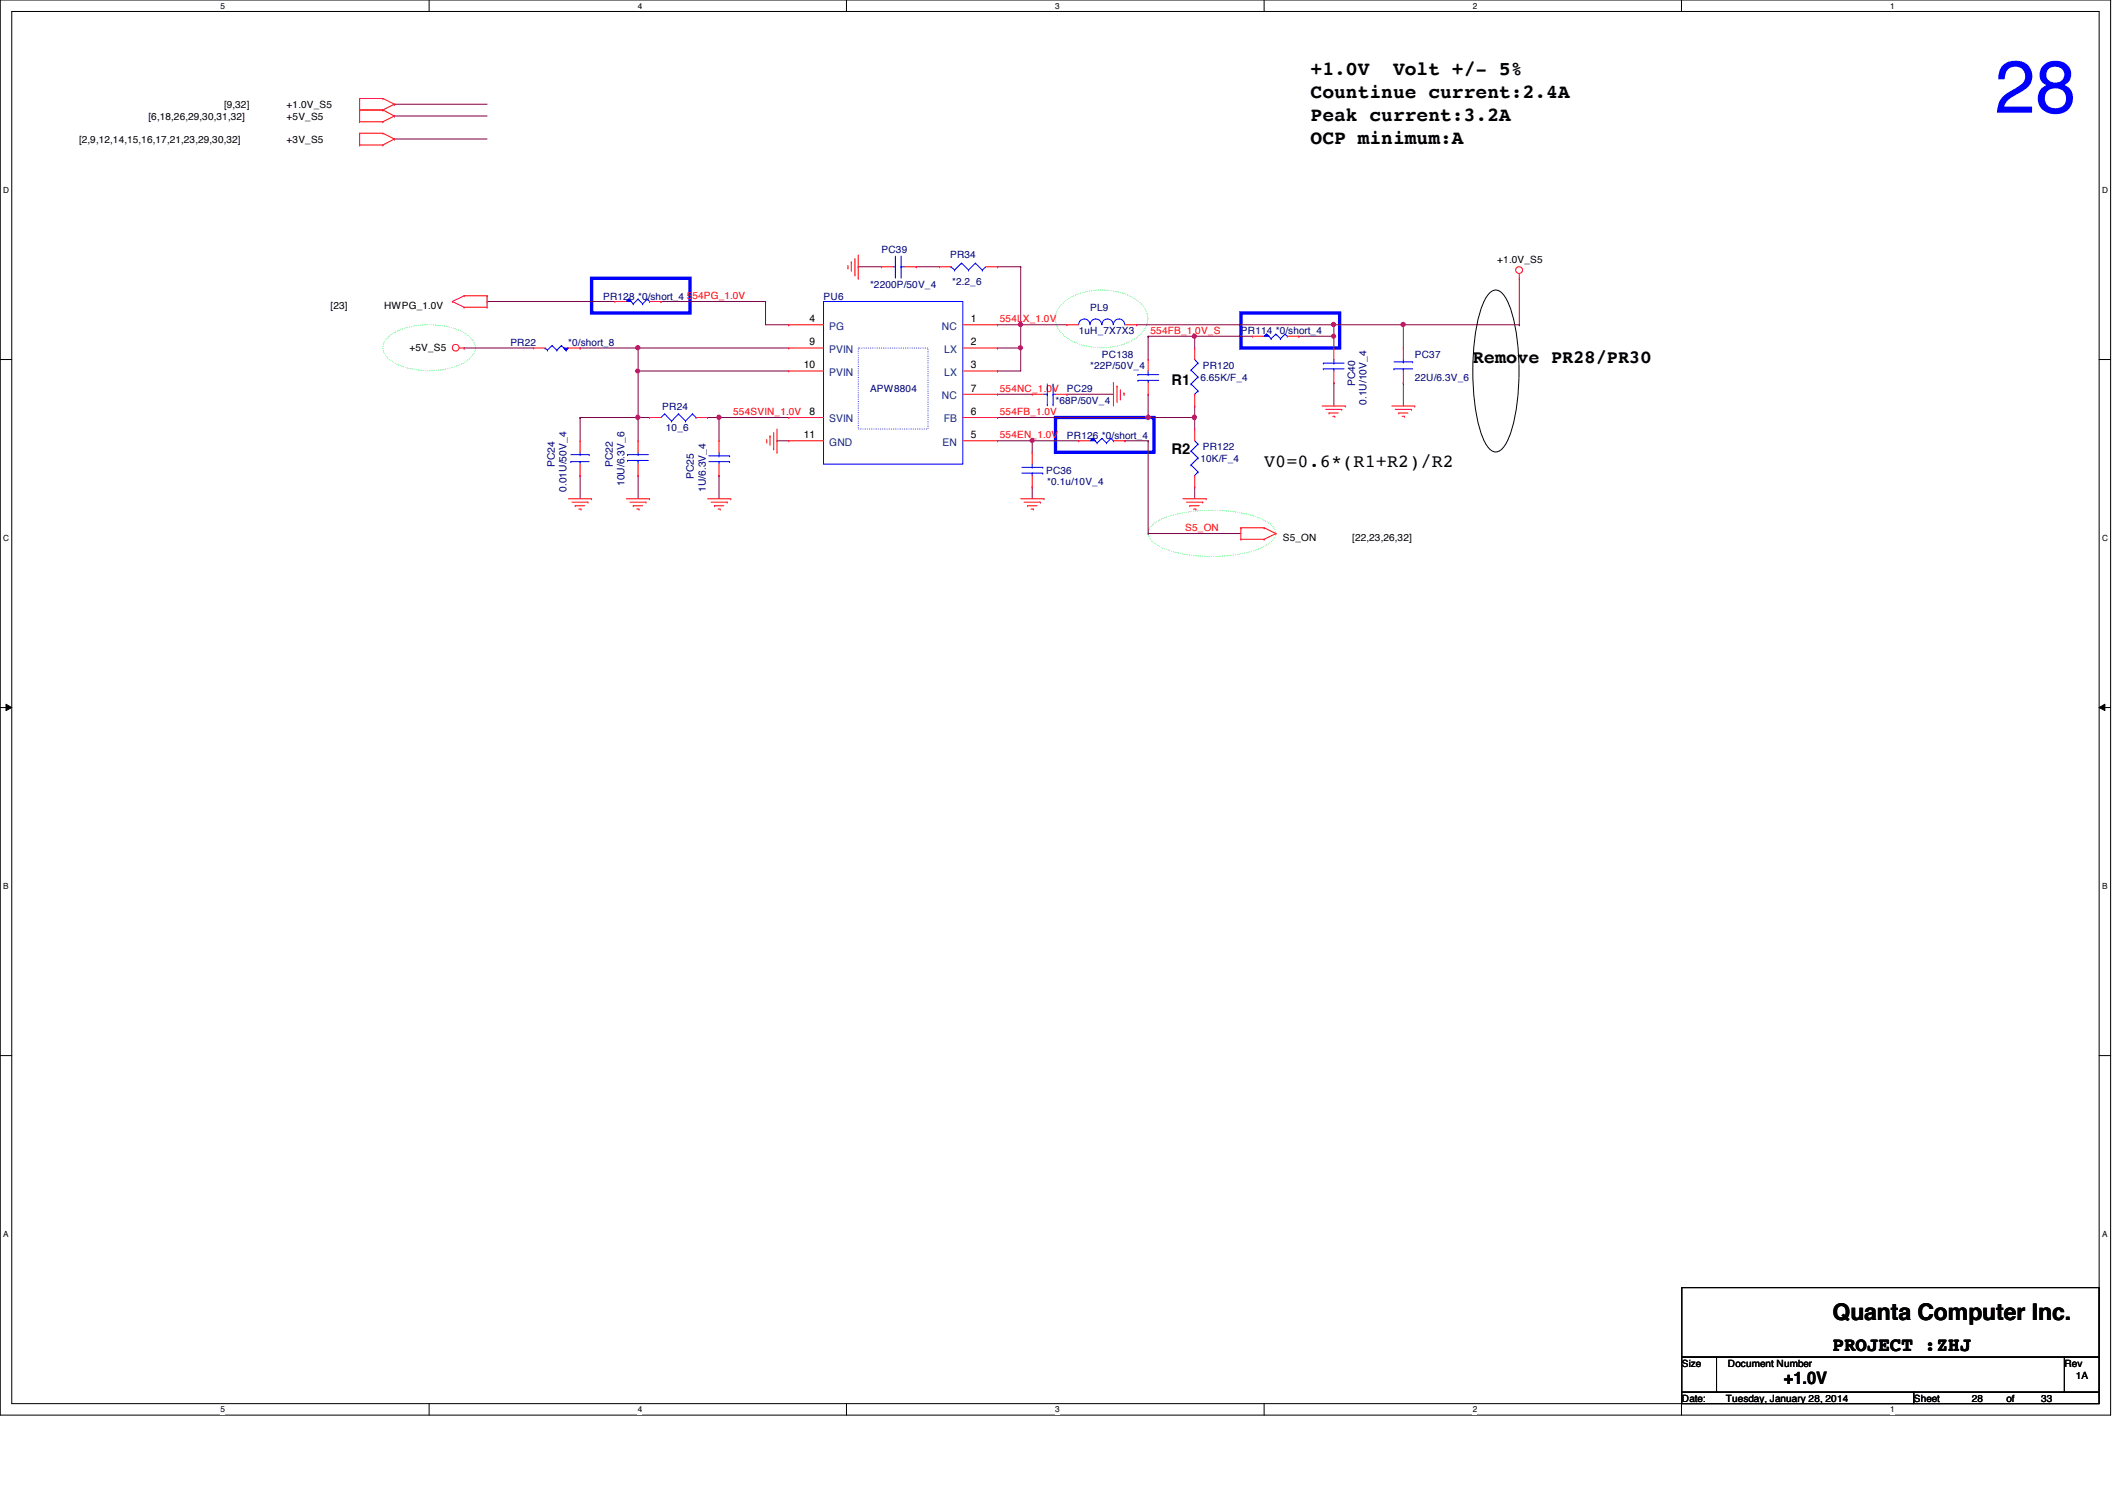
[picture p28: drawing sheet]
<svg xmlns="http://www.w3.org/2000/svg" width="297mm" height="210mm" viewBox="0 0 297 210" stroke-linecap="round" stroke-linejoin="round" font-family="sans-serif">
<defs><g id="words">
<text font-size="10.4" fill="#00f" x="279.6" y="15.8">28</text>
<text font-size="3.2" x="256.9" y="185">Quanta Computer Inc.</text>
<g font-size="2.8">
<text x="183.7" y="10.5">+1.0V</text>
<text x="195.3" y="10.5">Volt +/- 5%</text>
<text x="183.7" y="16.9">Peak current:3.2A</text>
<text x="183.7" y="13.7">Countinue current:2.4A</text>
<text x="183.7" y="20.2">OCP minimum:A</text>
<text x="256.9" y="189.3">PROJECT :ZHJ</text>
</g>
<g font-size="2.6">
<text x="206.5" y="50.9">Remove PR28/PR30</text>
<text x="177.2" y="65.4">V0=0.6*(R1+R2)/R2</text>
</g>
<text font-size="2.4" x="250.1" y="193.9">+1.0V</text>
<g font-size="2.1">
<text x="164.2" y="53.9">R1</text>
<text x="164.2" y="63.7">R2</text>
</g>
<g font-size="1.5">
<text x="113.5" y="45.1">4</text>
<text x="136.1" y="45.1">1</text>
<text x="112.7" y="51.6">10</text>
<text x="113.5" y="48.4">9</text>
<text x="136.1" y="48.4">2</text>
<text x="136.1" y="51.6">3</text>
<text x="113.5" y="58.1">8</text>
<text x="136.1" y="58.1">6</text>
<text x="136.1" y="54.9">7</text>
<text x="112.7" y="61.4">11</text>
<text x="136.1" y="61.4">5</text>
</g>
<g font-size="1.5" fill="#004080">
<text x="116.2" y="46.2">PG</text>
<text x="132" y="46.2">NC</text>
<text x="116.2" y="49.4">PVIN</text>
<text x="116.2" y="52.7">PVIN</text>
<text x="132.4" y="49.4">LX</text>
<text x="132.4" y="52.7">LX</text>
<text x="116.2" y="59.2">SVIN</text>
<text x="132" y="55.9">NC</text>
<text x="132.3" y="59.2">FB</text>
<text x="116.2" y="62.4">GND</text>
<text x="132.1" y="62.4">EN</text>
</g>
<g font-size="1.4">
<text x="20.8" y="16.8">[6,18,26,29,30,31,32]</text>
<text x="31.4" y="15.2">[9,32]</text>
<text x="40.2" y="15.2">+1.0V_S5</text>
<text x="40.2" y="16.8">+5V_S5</text>
<text x="11.1" y="20">[2,9,12,14,15,16,17,21,23,29,30,32]</text>
<text x="40.2" y="20">+3V_S5</text>
<text x="209.9" y="36.8">+1.0V_S5</text>
<text x="46.4" y="43.3">[23]</text>
<text x="53.8" y="43.3">HWPG_1.0V</text>
<text x="57.4" y="49.1">+5V_S5</text>
<text x="179.8" y="75.8">S5_ON</text>
<text x="189.6" y="75.8">[22,23,26,32]</text>
<text x="235.8" y="191.5">Size</text>
<text x="242.2" y="191.5">Document Number</text>
<text x="289.4" y="191.5">Rev</text>
<text x="235.8" y="196.4">Date:</text>
<text x="241.9" y="196.4">Tuesday, January 28, 2014</text>
<text x="268.3" y="196.4">Sheet</text>
<text x="276.4" y="196.4">28</text>
<text x="281.3" y="196.4">of</text>
<text x="286.1" y="196.4">33</text>
<text x="291" y="193.2">1A</text>
</g>
<g font-size="1.4" fill="#000080">
<text x="123.6" y="35.5">PC39</text>
<text x="84.5" y="42">PR128 *0/short_4</text>
<text x="115.4" y="42">PU6</text>
<text x="122" y="40.3">*2200P/50V_4</text>
<text x="133.2" y="36.1">PR34</text>
<text x="133.5" y="39.9">*2.2_6</text>
<text x="151.2" y="46.9">1uH_7X7X3</text>
<text x="152.8" y="43.6">PL9</text>
<text x="173.9" y="46.9">PR114 *0/short_4</text>
<text x="71.5" y="48.5">PR22</text>
<text x="79.7" y="48.5">*0/short_8</text>
<text x="152.8" y="51.7">*22P/50V_4</text>
<text x="154.5" y="50.1">PC138</text>
<text x="168.3" y="53.3">6.65K/F_4</text>
<text x="168.6" y="51.7">PR120</text>
<text x="198.3" y="50.1">PC37</text>
<text x="198.3" y="53.3">22U/6.3V_6</text>
<text x="92.8" y="57.4">PR24</text>
<text x="122" y="55">APW8804</text>
<text x="148" y="56.6">*68P/50V_4</text>
<text x="149.6" y="55">PC29</text>
<text x="189.9" y="54.1" transform="rotate(-90 189.9 54.1)">PC40</text>
<text x="191.6" y="56.7" transform="rotate(-90 191.6 56.7)">0.1U/10V_4</text>
<text x="77.8" y="65.5" transform="rotate(-90 77.8 65.5)">PC24</text>
<text x="85.9" y="65.5" transform="rotate(-90 85.9 65.5)">PC22</text>
<text x="93.3" y="60.4">10_6</text>
<text x="149.6" y="61.5">PR126 *0/short_4</text>
<text x="168.3" y="64.7">10K/F_4</text>
<text x="168.6" y="63.1">PR122</text>
<text x="79.4" y="68.9" transform="rotate(-90 79.4 68.9)">0.01U/50V_4</text>
<text x="87.5" y="68.1" transform="rotate(-90 87.5 68.1)">10U/6.3V_6</text>
<text x="97.3" y="67.1" transform="rotate(-90 97.3 67.1)">PC25</text>
<text x="98.9" y="68.9" transform="rotate(-90 98.9 68.9)">1U/6.3V_4</text>
<text x="146.6" y="66.4">PC36</text>
<text x="146.8" y="68">*0.1u/10V_4</text>
</g>
<g font-size="1.4" fill="#f00">
<text x="96.3" y="41.9">5</text>
<text x="97.1" y="41.9">54PG_1.0V</text>
<text x="140.2" y="45.2">554LX_1.0V</text>
<text x="161.3" y="46.8">554FB_1.0V_S</text>
<text x="102.8" y="58.2">554SVIN_1.0V</text>
<text x="140.2" y="54.9">554NC_1.0V</text>
<text x="140.2" y="58.2">554FB_1.0V</text>
<text x="140.2" y="61.4">554EN_1.0V</text>
<text x="166.2" y="74.4">S5_ON</text>
</g>
<g font-size="1.2">
<text x="30.9" y="1.2">5</text>
<text x="89.4" y="1.2">4</text>
<text x="147.9" y="1.2">3</text>
<text x="206.5" y="1.2">2</text>
<text x="265" y="1.2">1</text>
<text x=".5" y="27.1">D</text>
<text x="294.7" y="27.1">D</text>
<text x=".5" y="75.8">C</text>
<text x="294.7" y="75.8">C</text>
<text x=".5" y="124.6">B</text>
<text x="294.7" y="124.6">B</text>
<text x=".5" y="173.4">A</text>
<text x="294.7" y="173.4">A</text>
<text x="30.9" y="197.9">5</text>
<text x="89.4" y="197.9">4</text>
<text x="147.9" y="197.9">3</text>
<text x="206.5" y="197.9">2</text>
<text x="265" y="197.9">1</text>
</g>
</g></defs>
<path d="M0 0h295.9v198.3h-295.9zM1.6 1.6h292.7v195.1h-292.7z" fill="none" stroke="#000" stroke-width=".14"/>
<g fill="#fff">
<path d="M30.9 .2h.6v1.3h-.6z"/>
<path d="M30.9 196.8h.6v1.4h-.6z"/>
</g>
<path d="M60.2 0v1.6M60.2 196.7v1.6" fill="none" stroke="#000" stroke-width=".14"/>
<g fill="#fff">
<path d="M89.4 .2h.6v1.3h-.6z"/>
<path d="M89.4 196.8h.6v1.4h-.6z"/>
</g>
<path d="M118.7 0v1.6M118.7 196.7v1.6" fill="none" stroke="#000" stroke-width=".14"/>
<g fill="#fff">
<path d="M147.9 .2h.6v1.3h-.6z"/>
<path d="M147.9 196.8h.6v1.4h-.6z"/>
</g>
<path d="M177.2 0v1.6M177.2 196.7v1.6" fill="none" stroke="#000" stroke-width=".14"/>
<g fill="#fff">
<path d="M206.5 .2h.5v1.3h-.5z"/>
<path d="M206.5 196.8h.5v1.4h-.5z"/>
</g>
<path d="M235.7 0v1.6M235.7 196.7v1.6" fill="none" stroke="#000" stroke-width=".14"/>
<g fill="#fff">
<path d="M265 .2h.6v1.3h-.6z"/>
<path d="M265 196.8h.6v1.4h-.6z"/>
<path d="M.5 26h.8v1.3h-.8z"/>
<path d="M294.7 26h.8v1.3h-.8z"/>
<path d="M.5 74.8h.8v1.3h-.8z"/>
<path d="M294.7 74.8h.8v1.3h-.8z"/>
</g>
<path d="M0 50.4h1.6M294.3 50.4h1.6" fill="none" stroke="#000" stroke-width=".14"/>
<g fill="#fff">
<path d="M.5 123.5h.7v1.3h-.7z"/>
<path d="M294.7 123.5h.7v1.3h-.7z"/>
</g>
<path d="M0 99.1h1.6M.8 98.7l.8 .4-.8 .5zM294.3 99.1h1.6M294.3 99.1l.8-.4v.9z" fill="none" stroke="#000" stroke-width=".14"/>
<path d="M.8 98.7l.8 .4-.8 .5zM294.3 99.1l.8-.4v.9z" fill="#000"/>
<g fill="#fff">
<path d="M.5 172.3h.7v1.3h-.7z"/>
<path d="M294.7 172.3h.7v1.3h-.7z"/>
</g>
<path d="M208.7 41.1a1.14 1.14 0 0 1 1.9 0 12.3 12.3 0 0 1 2 6.1 33.7 33.7 0 0 1-.8 13.3 4.6 4.6 0 0 1-1.6 2.7 1.42 1.42 0 0 1-1.9-.9 17.8 17.8 0 0 1-1.7-7 32.9 32.9 0 0 1 1-11.9l.7-1.7zM0 147.9h1.6M294.3 147.9h1.6" fill="none" stroke="#000" stroke-width=".14"/>
<path d="M54.6 47.1a10.3 10.3 0 0 1 7.8-1.4 6.6 6.6 0 0 1 3.8 1.9 1.84 1.84 0 0 1-.5 2.7 10.4 10.4 0 0 1-8.8 1.2 4.8 4.8 0 0 1-3.1-2.2 1.95 1.95 0 0 1 .8-2.2zM149.2 42.3a9.2 9.2 0 0 1 10.4 0 2.91 2.91 0 0 1 0 4.8 9 9 0 0 1-10.4 0 2.92 2.92 0 0 1 0-4.8zM161.4 73.7a9.9 9.9 0 0 1 5.6-2 19.9 19.9 0 0 1 10.1 1.1 2.49 2.49 0 0 1 1.7 1.9 2.52 2.52 0 0 1-1.7 1.9 19.8 19.8 0 0 1-11.3 1 8.9 8.9 0 0 1-4.4-1.9 1.37 1.37 0 0 1 0-2z" fill="none" stroke="#00ff40" stroke-width=".14" stroke-dasharray="0 .3"/>
<path d="M82.9 39h13.8v4.9h-13.8zM148 58.5h13.8v4.9h-13.8zM173.9 43.9h13.9v4.9h-13.9z" fill="none" stroke="#00f" stroke-width=".47"/>
<g fill="none" stroke="#800040" stroke-width=".14">
<path d="M120.3 37.4h3.3M120.3 37.4h.1M128.4 37.4h3.3M128.4 37.4h.1M139.8 37.4h3.3M139.8 37.4h.1M143.1 37.4h.1M143.1 37.4v11.4M68.3 42.2h17.9M68.3 42.2h.1M92.7 42.2h14.6M92.7 42.2h.1"/>
<path d="M139.8 55.2h4.9M139.8 55.2h.1M143.1 45.5h.1M149.6 55.2h6.5M149.6 55.2h.1M160.9 47.1h6.6M160.9 47.1h.1M182.1 47.1h4.9M182.1 47.1h.1M187 53.6h.1M187 47.1h.1M187 47.1v1.7"/>
<path d="M187 53.6v3.3M160.9 61.8h.1M160.9 61.8v13"/>
</g>
<circle cx="186.9" cy="47.1" r=".3" fill="#f0f"/>
<circle cx="186.9" cy="47.1" r=".3" fill="none" stroke="#f0f" stroke-width=".14"/>
<path d="M160.9 47.1h.1M160.9 47.1v3.3M167.5 47.1h.1M167.5 47.1h8.1M187 45.5h9.7M187 45.5h.1M187 45.5v1.6M196.7 53.6h.1M196.7 45.5h.1M196.7 45.5v3.3M196.7 53.6v3.3" fill="none" stroke="#800040" stroke-width=".14"/>
<circle cx="167.4" cy="47.1" r=".3" fill="#f0f"/>
<circle cx="167.4" cy="47.1" r=".3" fill="none" stroke="#f0f" stroke-width=".14"/>
<g fill="none" stroke="#800040" stroke-width=".14">
<path d="M143.1 45.5h.1M143.1 45.5h6.5M160.9 58.5h6.6M160.9 58.5h.1M167.5 47.1h.1M167.5 47.1v1.7M100.8 66.6h.1M100.8 66.6v3.3M108.9 61.8h1.7M108.9 61.8h.1M144.7 68.2h.1M144.7 61.8h.1"/>
<path d="M144.7 61.8v1.6M144.7 68.2v1.7"/>
</g>
<circle cx="143" cy="45.5" r=".3" fill="#f0f"/>
<circle cx="143" cy="45.5" r=".3" fill="none" stroke="#f0f" stroke-width=".14"/>
<path d="M139.8 45.5h3.3M139.8 45.5h.1M143.1 48.8h.1M143.1 48.8v3.2" fill="none" stroke="#800040" stroke-width=".14"/>
<circle cx="143" cy="48.7" r=".3" fill="#f0f"/>
<circle cx="143" cy="48.7" r=".3" fill="none" stroke="#f0f" stroke-width=".14"/>
<path d="M139.8 48.8h3.3M139.8 48.8h.1M167.5 58.5h.1M167.5 56.9h.1M167.5 56.9v3.2" fill="none" stroke="#800040" stroke-width=".14"/>
<circle cx="167.4" cy="58.5" r=".31" fill="#f0f"/>
<circle cx="167.4" cy="58.5" r=".31" fill="none" stroke="#f0f" stroke-width=".14"/>
<path d="M89.4 52h21.2M89.4 52h.1M89.4 52v6.5M139.8 52h3.3M139.8 52h.1M159.3 45.5h27.7M159.3 45.5h.1" fill="none" stroke="#800040" stroke-width=".14"/>
<circle cx="186.9" cy="45.5" r=".3" fill="#f0f"/>
<circle cx="186.9" cy="45.5" r=".3" fill="none" stroke="#f0f" stroke-width=".14"/>
<path d="M89.4 48.8h.1M89.4 48.8v3.2" fill="none" stroke="#800040" stroke-width=".14"/>
<circle cx="89.4" cy="52" r=".3" fill="#f0f"/>
<circle cx="89.4" cy="52" r=".3" fill="none" stroke="#f0f" stroke-width=".14"/>
<circle cx="89.4" cy="48.7" r=".3" fill="#f0f"/>
<circle cx="89.4" cy="48.7" r=".3" fill="none" stroke="#f0f" stroke-width=".14"/>
<path d="M139.8 58.5h.1M139.8 58.5h21.1" fill="none" stroke="#800040" stroke-width=".14"/>
<circle cx="160.9" cy="58.5" r=".31" fill="#f0f"/>
<circle cx="160.9" cy="58.5" r=".31" fill="none" stroke="#f0f" stroke-width=".14"/>
<path d="M81.3 58.5h.1M81.3 58.5v3.3M89.4 48.8h21.2M89.4 48.8h.1M144.7 61.8h.1M144.7 61.8h6.5M167.5 68.2h.1M167.5 68.2v1.7" fill="none" stroke="#800040" stroke-width=".14"/>
<circle cx="144.7" cy="61.7" r=".3" fill="#f0f"/>
<circle cx="144.7" cy="61.7" r=".3" fill="none" stroke="#f0f" stroke-width=".14"/>
<path d="M100.8 58.5h.1M100.8 58.5h9.8" fill="none" stroke="#800040" stroke-width=".14"/>
<circle cx="100.8" cy="58.5" r=".31" fill="#f0f"/>
<circle cx="100.8" cy="58.5" r=".31" fill="none" stroke="#f0f" stroke-width=".14"/>
<path d="M81.3 58.5h9.8M81.3 58.5h.1M89.4 58.5h.1M89.4 58.5v3.3M99.2 58.5h1.6M99.2 58.5h.1M100.8 58.5h.1M100.8 58.5v3.3M81.3 66.6h.1M81.3 66.6v3.3M157.7 61.8h.1M157.7 61.8h3.2" fill="none" stroke="#800040" stroke-width=".14"/>
<circle cx="89.4" cy="58.5" r=".31" fill="#f0f"/>
<circle cx="89.4" cy="58.5" r=".31" fill="none" stroke="#f0f" stroke-width=".14"/>
<g fill="none" stroke="#800040" stroke-width=".14">
<path d="M55.3 14.6h13M55.3 16.3h13M55.3 19.5h13M55.3 14.6h.1M55.3 16.3h.1M55.3 19.5h.1M213 39v6.5M65.1 48.8h9.7M65.1 48.8h.1M81.3 48.8h8.1M81.3 48.8h.1M107.3 42.2h.1"/>
<path d="M107.3 42.2v3.3h3.3M110.6 45.5h.1M160.9 55.2h.1M160.9 55.2v3.3M196.7 45.5h16.3M213 45.5h.1M89.4 66.6h.1M89.4 66.6v3.3M139.8 61.8h4.9M139.8 61.8h.1M160.9 74.8h13M160.9 74.8h.1"/>
</g>
<circle cx="196.7" cy="45.5" r=".31" fill="#f0f"/>
<circle cx="196.7" cy="45.5" r=".31" fill="none" stroke="#f0f" stroke-width=".14"/>
<g fill="none" stroke="#f00" stroke-width=".14">
<path d="M50.4 15.4h.1M50.4 13.8h.1M50.4 17.1h.1M50.4 18.7h.1M50.4 15.4h3.3M50.4 13.8v3.3M50.4 18.7v1.6M50.4 13.8h3.3M50.4 18.7h3.3M50.4 17.1h3.3M53.7 15.4h.1M53.7 13.8h.1"/>
<path d="M53.7 17.1h.1M53.7 18.7h.1M53.7 13.8l1.6 .8M53.7 15.4l1.6 .9M53.7 18.7l1.6 .8M55.3 14.6h.1M55.3 16.3h.1M55.3 19.5h.1M55.3 14.6l-1.6 .8M55.3 16.3l-1.6 .8M55.3 19.5l-1.6 .8M50.4 20.3h.1"/>
<path d="M50.4 20.3h3.3M53.7 20.3h.1M118.9 37.5h.1M118.9 37.2v.3M119.3 36.7h.1M119.3 36.7v1.3M119.8 38.5h.1M119.8 36.2v2.3M120.3 39h.1M120.3 35.7v3.3M131.7 37.4h1.6M131.7 37.4h.1"/>
<path d="M138.2 37.4h1.6M139.8 37.4h.1M213 39h.1M213 38.4v.6M63.4 42.2h.1M63.4 42.2l1.7 .9M64.4 48.8h.7M65.1 41.4l-1.7 .8M65.1 43.1h3.2M65.1 41.4h.1M65.1 43.1h.1M65.1 48.8h.1"/>
<path d="M65.1 41.4h3.2M68.3 41.4h.1M68.3 43.1h.1M68.3 41.4v1.7M110.6 48.8h.1M110.6 52h.1M110.6 58.5h.1M110.6 45.5h.1M110.6 48.8h4.8M110.6 52h4.8M110.6 58.5h4.8M110.6 45.5h4.8"/>
<path d="M135 48.8h4.8M135 52h4.8M135 58.5h4.8M135 45.5h4.8M135 55.2h4.8M139.8 45.5h.1M139.8 48.8h.1M139.8 52h.1M139.8 58.5h.1M139.8 55.2h.1M149.6 45.5h1.6M149.6 45.5h.1"/>
<path d="M156.1 53.6h.1M156.1 53.6v3.3M156.6 54.1h.1M156.6 54.1v2.3M157.1 55.9h.1M157.1 54.6v1.3M157.6 55.1h.1M157.6 55.1v.3M157.7 45.5h1.6M159.3 45.5h.1M185.3 56.9h3.3M185.8 57.4h2.3"/>
<path d="M186.3 57.9h1.3M186.3 57.9h.1M186.8 58.3h.3M187.1 58.3h.1M188.1 57.4h.1M188.6 56.9h.1M195.1 56.9h3.2M195.6 57.4h2.3M196.1 57.9h.1M196.1 57.9h1.3M196.6 58.3h.3M196.9 58.3h.1"/>
<path d="M197.9 57.4h.1M198.3 56.9h.1M79.7 69.9h3.2M80.2 70.4h2.2M80.6 70.9h.1M80.6 70.9h1.4M81.1 71.3h.3M81.4 71.3h.1M82.4 70.4h.1M82.9 69.9h.1M87.8 69.9h3.3M88.3 70.4h2.2"/>
<path d="M88.8 70.9h.1M88.8 70.9h1.3M89.3 71.3h.3M89.6 71.3h.1M90.5 70.4h.1M91.1 69.9h.1M99.2 69.9h3.2M99.7 70.4h2.2M100.2 70.9h.1M100.2 70.9h1.3M100.7 71.3h.3M100.8 66.6h.1"/>
<path d="M100.8 61.8h.1M100.8 61.8v1.6M100.8 65v1.6M101 71.3h.1M101.9 70.4h.1M102.4 69.9h.1M107.5 61.9h.1M107.5 61.6v.3M107.9 61.1h.1M107.9 61.1v1.3M108.5 62.9h.1M108.5 60.6v2.3"/>
<path d="M108.9 63.4h.1M108.9 60.1v3.3M110.6 61.8h.1M110.6 61.8h4.8M135 61.8h4.8M139.8 61.8h.1M143.1 69.9h3.2M143.5 70.4h2.3M144.1 70.9h.1M144.1 70.9h1.3M144.5 71.3h.4M144.9 71.3h.1"/>
<path d="M145.8 70.4h.1M146.3 69.9h.1M165.8 69.9h3.3M166.3 70.4h2.3M166.8 70.9h.1M166.8 70.9h1.3M167.3 71.3h.3M167.6 71.3h.1M168.6 70.4h.1M169.1 69.9h.1M173.9 74h3.3M173.9 74h.1"/>
<path d="M173.9 75.6h.1M173.9 74v1.6M173.9 75.6h3.3M177.2 74l1.7 .8M177.2 74h.1M177.2 75.6h.1M178.9 74.8h.1M178.9 74.8l-1.7 .8"/>
<circle cx="213" cy="37.8" r=".48"/>
<circle cx="63.9" cy="48.7" r=".47"/>
</g>
<path d="M235.8 180.4h58.5v9.8h-58.5zM235.8 190.2h4.8v4.9h-4.8zM235.8 195.1h32.5v1.6h-32.5zM240.6 190.2h48.8v4.9h-48.8zM268.3 195.1h26v1.6h-26zM289.4 190.2h4.9v4.9h-4.9z" fill="none" stroke="#000" stroke-width=".14"/>
<g fill="none" stroke="#00f" stroke-width=".14">
<path d="M133.3 37.4h.1M133.3 37.4l.5 .4M133.8 37.8h.1M134.8 36.9h.1M134.8 36.9l-1 .9M134.8 36.9l1 .9M135.8 37.8h.1M136.7 36.9h.1M136.7 36.9l-.9 .9M136.7 36.9l1 .9M137.7 37.8h.1M138.2 37.4l-.5 .4"/>
<path d="M88.1 41.9h.1M88.1 41.9l.7 .7M88.1 41.9l-.3 .3M88.8 42.6h.1M89.4 41.9h.1M89.4 41.9l.7 .7M89.4 41.9l-.6 .7M90.1 42.6h.1M90.7 41.9h.1M90.7 41.9l.4 .3M90.7 41.9l-.6 .7M91.1 42.2h.1"/>
<path d="M115.4 42.2h19.6v22.8h-19.6zM152.8 45.5a.78 .78 0 0 0-.8-.8 .78 .78 0 0 0-.8 .8M154.4 45.5a.8 .8 0 0 0-.8-.8 .8 .8 0 0 0-.8 .8M156 45.5a.78 .78 0 0 0-.7-.8 .78 .78 0 0 0-.8 .8M157.6 45.5a.78 .78 0 0 0-.7-.8 .78 .78 0 0 0-.8 .8M99.4 63.9h2.9M99.4 64.7h2.9M100.8 64.7h.1M100.8 63.9h.1M100.8 63.4v.5M100.8 64.7v.3M102.3 63.9h.1"/>
<path d="M102.3 64.7h.1"/>
</g>
<path d="M120.3 48.8h9.8v11.3h-9.8z" fill="none" stroke="#00f" stroke-width=".14" stroke-dasharray="0 .3"/>
<path d="M88.1 41.9l.4 .3h-.7l.3-.3 .4 .3z" fill-rule="evenodd" fill="#00f"/>
<g fill="none" stroke="#00f" stroke-width=".14">
<path d="M76.4 48.8h.1M76.4 48.8l.3 .3M76.7 49.1h.1M77.4 48.4l.7 .7M77.4 48.4h.1M77.4 48.4l-.7 .7M78.1 49.1h.1M78.7 48.4l.7 .7M78.7 48.4h.1M78.7 48.4l-.6 .7M79.4 49.1h.1M79.7 48.8l-.3 .3"/>
<path d="M88.1 41.9l.4 .3h-.7l.3-.3 .4 .3zM185.5 50.9h.1M185.5 51.7h.1M185.5 50.9h2.9M185.5 51.7h2.9M187 51.7h.1M187 50.9h.1M187 50.4v.5M187 51.7v.3M88 64.5h2.9M88 63.7h2.9M88 64.5h.1"/>
<path d="M88 63.7h.1M89.4 63.7h.1M89.4 64.5h.1M89.4 63.4v.3M89.4 64.5v.5"/>
</g>
<path d="M86.2 42.2h.1M86.2 42.2h1.6M91.1 42.2h1.6M92.7 42.2h.1M187 53.6h.1M187 48.8h.1M187 48.8v1.6M187 52v1.6M89.4 61.8h.1M89.4 66.6h.1M89.4 61.8v1.6M89.4 65v1.6" fill="none" stroke="#f00" stroke-width=".14"/>
<path d="M79 48.8h.7l-.3 .3z" fill-rule="evenodd" fill="#00f"/>
<g fill="none" stroke="#00f" stroke-width=".14">
<path d="M125.2 37.4h.3M125.5 37.4h.1M125.5 38.8h.1M125.5 35.9v2.9M126.3 38.8h.1M126.3 37.4h.1M126.3 35.9v2.9M126.3 37.4h.5M79 48.8h.7l-.3 .3zM167 51.9h.1M167 53.8h.1M167 51.9l.9 .9"/>
<path d="M167 53.8l.9 1M167.5 55.2h.1M167.5 50.4l.4 .5M167.9 50.9h.1M167.9 52.8h.1M167.9 54.8h.1M167.9 50.9l-.9 1M167.9 52.8l-.9 1M167.9 54.8l-.4 .4M177.5 46.8h.1M177.5 46.8l.7 .7M177.5 46.8l-.3 .3"/>
<path d="M178.2 47.5h.1M178.9 46.8h.1M178.9 46.8l.6 .7M178.9 46.8l-.7 .7M179.5 47.5h.1M180.1 46.8h.1M180.1 46.8l.4 .3M180.1 46.8l-.6 .7M180.5 47.1h.1M143.3 65.5h2.9M143.3 66.3h2.9M144.7 66.3h.1"/>
<path d="M144.7 65.5h.1M144.7 65v.5M144.7 66.3v.3M146.2 65.5h.1M146.2 66.3h.1M167 63.2h.1M167 65.2h.1M167 63.2l.9 1M167 65.2l.9 .9M167.5 66.6h.1M167.5 61.8l.4 .4M167.9 62.2h.1"/>
<path d="M167.9 64.2h.1M167.9 66.1h.1M167.9 62.2l-.9 1M167.9 64.2l-.9 1M167.9 66.1l-.4 .5"/>
</g>
<g fill="none" stroke="#f00" stroke-width=".14">
<path d="M123.6 37.4h.1M123.6 37.4h1.6M126.8 37.4h1.6M128.4 37.4h.1M74.8 48.8h1.6M74.8 48.8h.1M79.7 48.8h1.6M81.3 48.8h.1M167.5 48.8h.1M167.5 56.9h.1M167.5 48.8v1.6M167.5 55.2v1.7"/>
<path d="M144.7 68.2h.1M144.7 63.4h.1M144.7 63.4v1.6M144.7 66.6v1.6M167.5 60.1h.1M167.5 68.2h.1M167.5 60.1v1.7M167.5 66.6v1.6"/>
</g>
<path d="M177.2 47.1l.3-.3 .4 .3-.4-.3 .4 .3z" fill-rule="evenodd" fill="#00f"/>
<g fill="none" stroke="#00f" stroke-width=".14">
<path d="M93.2 58l-.5 .5M93.2 58h.1M93.2 58l.9 1M94.1 59h.1M95.1 58l-1 1M95.1 58h.1M95.1 58l1 1M96.1 59h.1M97.1 58h.1M97.1 58l.5 .5M97.1 58l-1 1M97.6 58.5h.1"/>
<path d="M146.3 55.2h.5M146.8 56.7h.1M146.8 55.2h.1M146.8 53.8v2.9M147.6 55.2h.1M147.6 56.7h.1M147.6 53.8v2.9M147.6 55.2h.4M159.5 52.5h2.9M159.5 53.3h2.9M159.5 52.5h.1M159.5 53.3h.1"/>
<path d="M160.9 53.3h.1M160.9 52.5h.1M160.9 52v.5M160.9 53.3v.3M177.2 47.1l.3-.3 .4 .3-.4-.3 .4 .3zM80 64.7h2.6M80 64.7h.1M80 63.7h2.6M81.3 63.7h.1M81.3 64.7h.1M81.3 63.4v.3M81.3 64.7v.3"/>
<path d="M82.6 63.7h.1M153.2 61.4h.1M153.2 61.4l.6 .7M153.2 61.4l-.4 .4M153.8 62.1h.1M154.5 61.4h.1M154.5 61.4l.6 .7M154.5 61.4l-.7 .7M155.1 62.1h.1M155.7 61.4h.1M155.7 61.4l.4 .4M155.7 61.4l-.6 .7"/>
<path d="M156.1 61.8h.1"/>
</g>
<g fill="none" stroke="#f00" stroke-width=".14">
<path d="M91.1 58.5h1.6M91.1 58.5h.1M97.6 58.5h1.6M99.2 58.5h.1M144.7 55.2h.1M144.7 55.2h1.6M148 55.2h1.6M149.6 55.2h.1M160.9 55.2h.1M160.9 50.4h.1M160.9 50.4v1.6M160.9 53.6v1.6"/>
<path d="M175.6 47.1h1.6M175.6 47.1h.1M180.5 47.1h1.6M182.1 47.1h.1M81.3 61.8h.1M81.3 66.6h.1M81.3 61.8v1.6M81.3 65v1.6"/>
</g>
<path d="M153.2 61.4l.3 .4h-.7l.4-.4 .3 .4z" fill-rule="evenodd" fill="#00f"/>
<path d="M195.4 51.7h.1M195.4 50.7h2.6M195.4 51.7h2.6M196.7 50.7h.1M196.7 51.7h.1M196.7 50.4v.3M196.7 51.7v.3M198 50.7h.1M153.2 61.4l.3 .4h-.7l.4-.4 .3 .4z" fill="none" stroke="#00f" stroke-width=".14"/>
<path d="M196.7 48.8h.1M196.7 53.6h.1M196.7 48.8v1.6M196.7 52v1.6M151.2 61.8h1.6M151.2 61.8h.1M156.1 61.8h1.6M157.7 61.8h.1" fill="none" stroke="#f00" stroke-width=".14"/>
<circle cx="186.9" cy="47.1" r=".3" fill="#f0f"/>
<circle cx="186.9" cy="47.1" r=".3" fill="none" stroke="#f0f" stroke-width=".14"/>
<circle cx="167.4" cy="47.1" r=".3" fill="#f0f"/>
<circle cx="167.4" cy="47.1" r=".3" fill="none" stroke="#f0f" stroke-width=".14"/>
<circle cx="143" cy="45.5" r=".3" fill="#f0f"/>
<circle cx="143" cy="45.5" r=".3" fill="none" stroke="#f0f" stroke-width=".14"/>
<circle cx="143" cy="48.7" r=".3" fill="#f0f"/>
<circle cx="143" cy="48.7" r=".3" fill="none" stroke="#f0f" stroke-width=".14"/>
<circle cx="167.4" cy="58.5" r=".31" fill="#f0f"/>
<circle cx="167.4" cy="58.5" r=".31" fill="none" stroke="#f0f" stroke-width=".14"/>
<circle cx="186.9" cy="45.5" r=".3" fill="#f0f"/>
<circle cx="186.9" cy="45.5" r=".3" fill="none" stroke="#f0f" stroke-width=".14"/>
<circle cx="89.4" cy="52" r=".3" fill="#f0f"/>
<circle cx="89.4" cy="52" r=".3" fill="none" stroke="#f0f" stroke-width=".14"/>
<circle cx="89.4" cy="48.7" r=".3" fill="#f0f"/>
<circle cx="89.4" cy="48.7" r=".3" fill="none" stroke="#f0f" stroke-width=".14"/>
<circle cx="160.9" cy="58.5" r=".31" fill="#f0f"/>
<circle cx="160.9" cy="58.5" r=".31" fill="none" stroke="#f0f" stroke-width=".14"/>
<circle cx="144.7" cy="61.7" r=".3" fill="#f0f"/>
<circle cx="144.7" cy="61.7" r=".3" fill="none" stroke="#f0f" stroke-width=".14"/>
<circle cx="100.8" cy="58.5" r=".31" fill="#f0f"/>
<circle cx="100.8" cy="58.5" r=".31" fill="none" stroke="#f0f" stroke-width=".14"/>
<circle cx="89.4" cy="58.5" r=".31" fill="#f0f"/>
<circle cx="89.4" cy="58.5" r=".31" fill="none" stroke="#f0f" stroke-width=".14"/>
<circle cx="196.7" cy="45.5" r=".31" fill="#f0f"/>
<circle cx="196.7" cy="45.5" r=".31" fill="none" stroke="#f0f" stroke-width=".14"/>
<use href="#words"/>
</svg>
